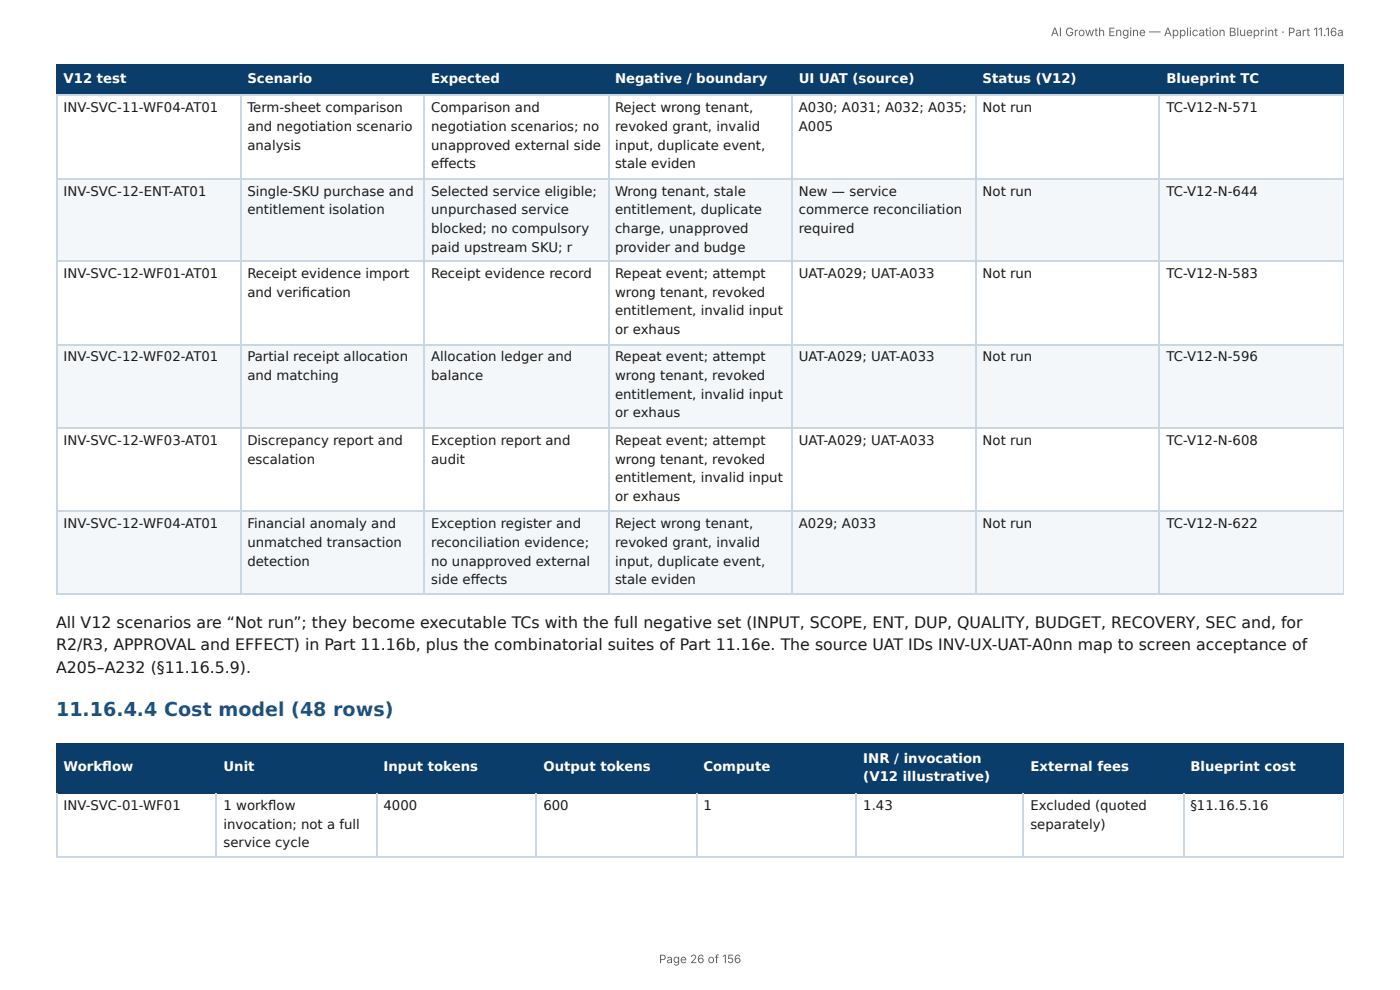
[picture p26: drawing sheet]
<svg xmlns="http://www.w3.org/2000/svg" width="297mm" height="210mm" viewBox="0 0 297 210" stroke-linecap="round" stroke-linejoin="round" font-family="sans-serif">
<defs><g id="words">
<text font-size="4.1" fill="#1f5a8c" x="11.9" y="152.1">11.16.4.4 Cost model (48 rows)</text>
<g font-size="3.3" fill="#1a1a1a">
<text x="11.9" y="133.4">All V12 scenarios are “Not run”; they become executable TCs with the full negative set (INPUT, SCOPE, ENT, DUP, QUALITY, BUDGET, RECOVERY, SEC and, for</text>
<text x="11.9" y="138.1">R2/R3, APPROVAL and EFFECT) in Part 11.16b, plus the combinatorial suites of Part 11.16e. The source UAT IDs INV-UX-UAT-A0nn map to screen acceptance of</text>
<text x="11.9" y="142.9">A205–A232 (§11.16.5.9).</text>
</g>
<g font-size="2.8" fill="#fff">
<text x="13.5" y="17.7">V12 test</text>
<text x="52.5" y="17.7">Scenario</text>
<text x="91.6" y="17.7">Expected</text>
<text x="130.6" y="17.7">Negative / boundary</text>
<text x="169.7" y="17.7">UI UAT (source)</text>
<text x="208.7" y="17.7">Status (V12)</text>
<text x="247.7" y="17.7">Blueprint TC</text>
<text x="183.4" y="161.9">INR / invocation</text>
<text x="13.5" y="163.8">Workfl ow</text>
<text x="47.5" y="163.8">Unit</text>
<text x="81.4" y="163.8">Input tokens</text>
<text x="115.4" y="163.8">Output tokens</text>
<text x="149.4" y="163.8">Compute</text>
<text x="183.4" y="165.9">(V12 illustrative)</text>
<text x="218.8" y="163.8">External fees</text>
<text x="252.8" y="163.8">Blueprint cost</text>
</g>
<g font-size="2.8" fill="#1a1a1a">
<text x="13.5" y="23.8">INV-SVC-11-WF04-AT01</text>
<text x="52.5" y="23.8">Term-sheet comparison</text>
<text x="91.6" y="23.8">Comparison and</text>
<text x="130.6" y="23.8">Reject wrong tenant,</text>
<text x="169.7" y="23.8">A030; A031; A032; A035;</text>
<text x="208.7" y="23.8">Not run</text>
<text x="247.7" y="23.8">TC-V12-N-571</text>
<text x="52.5" y="27.8">and negotiation scenario</text>
<text x="91.6" y="27.8">negotiation scenarios; no</text>
<text x="130.6" y="27.8">revoked grant, invalid</text>
<text x="169.7" y="27.8">A005</text>
<text x="52.5" y="31.8">analysis</text>
<text x="91.6" y="31.8">unapproved external side</text>
<text x="91.6" y="35.7">eff ects</text>
<text x="130.6" y="31.8">input, duplicate event,</text>
<text x="130.6" y="35.7">stale eviden</text>
<text x="13.5" y="41.5">INV-SVC-12-ENT-AT01</text>
<text x="52.5" y="41.5">Single-SKU purchase and</text>
<text x="91.6" y="41.5">Selected service eligible;</text>
<text x="130.6" y="41.5">Wrong tenant, stale</text>
<text x="169.7" y="41.5">New — service</text>
<text x="208.7" y="41.5">Not run</text>
<text x="247.7" y="41.5">TC-V12-N-644</text>
<text x="52.5" y="45.5">entitlement isolation</text>
<text x="91.6" y="45.5">unpurchased service</text>
<text x="130.6" y="45.5">entitlement, duplicate</text>
<text x="169.7" y="45.5">commerce reconciliation</text>
<text x="91.6" y="49.5">blocked; no compulsory</text>
<text x="91.6" y="53.4">paid upstream SKU; r</text>
<text x="130.6" y="49.5">charge, unapproved</text>
<text x="130.6" y="53.4">provider and budge</text>
<text x="169.7" y="49.5">required</text>
<text x="13.5" y="59">INV-SVC-12-WF01-AT01</text>
<text x="52.5" y="59">Receipt evidence import</text>
<text x="91.6" y="59">Receipt evidence record</text>
<text x="130.6" y="59">Repeat event; attempt</text>
<text x="169.7" y="59">UAT-A029; UAT-A033</text>
<text x="208.7" y="59">Not run</text>
<text x="247.7" y="59">TC-V12-N-583</text>
<text x="52.5" y="63">and verifi cation</text>
<text x="130.6" y="63">wrong tenant, revoked</text>
<text x="130.6" y="66.9">entitlement, invalid input</text>
<text x="130.6" y="70.9">or exhaus</text>
<text x="13.5" y="76.7">INV-SVC-12-WF02-AT01</text>
<text x="52.5" y="76.7">Partial receipt allocation</text>
<text x="91.6" y="76.7">Allocation ledger and</text>
<text x="130.6" y="76.7">Repeat event; attempt</text>
<text x="169.7" y="76.7">UAT-A029; UAT-A033</text>
<text x="208.7" y="76.7">Not run</text>
<text x="247.7" y="76.7">TC-V12-N-596</text>
<text x="52.5" y="80.7">and matching</text>
<text x="91.6" y="80.7">balance</text>
<text x="130.6" y="80.7">wrong tenant, revoked</text>
<text x="130.6" y="84.7">entitlement, invalid input</text>
<text x="130.6" y="88.6">or exhaus</text>
<text x="13.5" y="94.5">INV-SVC-12-WF03-AT01</text>
<text x="52.5" y="94.5">Discrepancy report and</text>
<text x="91.6" y="94.5">Exception report and</text>
<text x="130.6" y="94.5">Repeat event; attempt</text>
<text x="169.7" y="94.5">UAT-A029; UAT-A033</text>
<text x="208.7" y="94.5">Not run</text>
<text x="247.7" y="94.5">TC-V12-N-608</text>
<text x="52.5" y="98.4">escalation</text>
<text x="91.6" y="98.4">audit</text>
<text x="130.6" y="98.4">wrong tenant, revoked</text>
<text x="130.6" y="102.4">entitlement, invalid input</text>
<text x="130.6" y="106.4">or exhaus</text>
<text x="13.5" y="112.2">INV-SVC-12-WF04-AT01</text>
<text x="52.5" y="112.2">Financial anomaly and</text>
<text x="91.6" y="112.2">Exception register and</text>
<text x="130.6" y="112.2">Reject wrong tenant,</text>
<text x="169.7" y="112.2">A029; A033</text>
<text x="208.7" y="112.2">Not run</text>
<text x="247.7" y="112.2">TC-V12-N-622</text>
<text x="52.5" y="116.2">unmatched transaction</text>
<text x="91.6" y="116.2">reconciliation evidence;</text>
<text x="130.6" y="116.2">revoked grant, invalid</text>
<text x="52.5" y="120.1">detection</text>
<text x="91.6" y="120.1">no unapproved external</text>
<text x="91.6" y="124.1">side eff ects</text>
<text x="130.6" y="120.1">input, duplicate event,</text>
<text x="130.6" y="124.1">stale eviden</text>
<text x="13.5" y="172">INV-SVC-01-WF01</text>
<text x="47.5" y="172">1 workfl ow</text>
<text x="81.4" y="172">4000</text>
<text x="115.4" y="172">600</text>
<text x="149.4" y="172">1</text>
<text x="183.4" y="172">1.43</text>
<text x="218.8" y="172">Excluded (quoted</text>
<text x="252.8" y="172">§11.16.5.16</text>
<text x="47.5" y="175.9">invocation; not a full</text>
<text x="47.5" y="179.9">service cycle</text>
<text x="218.8" y="175.9">separately)</text>
</g>
<g font-size="2.5" fill="#666">
<text x="223.2" y="7.7">AI Growth Engine — Application Blueprint · Part 11.16a</text>
<text x="140" y="204.5">Page 26 of 156</text>
</g>
</g></defs>
<g fill="#0b3d6b">
<path d="M12.2 14h38.9v6.1h-38.9z"/>
<path d="M51.1 14h39.1v6.1h-39.1z"/>
<path d="M90.2 14h38.9v6.1h-38.9z"/>
<path d="M129.1 14h39.2v6.1h-39.2z"/>
<path d="M168.3 14h38.9v6.1h-38.9z"/>
<path d="M207.2 14h39.1v6.1h-39.1z"/>
<path d="M246.3 14h39.1v6.1h-39.1z"/>
</g>
<g fill="#f4f7fa">
<path d="M12.2 37.8h38.9v17.8h-38.9z"/>
<path d="M51.1 37.8h39.1v17.8h-39.1z"/>
<path d="M90.2 37.8h38.9v17.8h-38.9z"/>
<path d="M129.1 37.8h39.2v17.8h-39.2z"/>
<path d="M168.3 37.8h38.9v17.8h-38.9z"/>
<path d="M207.2 37.8h39.1v17.8h-39.1z"/>
<path d="M246.3 37.8h39.1v17.8h-39.1z"/>
<path d="M12.2 73.3h38.9v17.5h-38.9z"/>
<path d="M51.1 73.3h39.1v17.5h-39.1z"/>
<path d="M90.2 73.3h38.9v17.5h-38.9z"/>
<path d="M129.1 73.3h39.2v17.5h-39.2z"/>
<path d="M168.3 73.3h38.9v17.5h-38.9z"/>
<path d="M207.2 73.3h39.1v17.5h-39.1z"/>
<path d="M246.3 73.3h39.1v17.5h-39.1z"/>
<path d="M12.2 108.5h38.9v17.7h-38.9z"/>
<path d="M51.1 108.5h39.1v17.7h-39.1z"/>
<path d="M90.2 108.5h38.9v17.7h-38.9z"/>
<path d="M129.1 108.5h39.2v17.7h-39.2z"/>
<path d="M168.3 108.5h38.9v17.7h-38.9z"/>
<path d="M207.2 108.5h39.1v17.7h-39.1z"/>
<path d="M246.3 108.5h39.1v17.7h-39.1z"/>
</g>
<path d="M11.9 13.9h273.5M12 13.8v6.6M51.2 13.8v6.6M90.1 13.8v6.6M129.2 13.8v6.6M168.1 13.8v6.6M207.3 13.8v6.6M246.2 13.8v6.6M11.9 20.2h273.5" fill="none" stroke="#0b3d6b" stroke-width=".26"/>
<path d="M285.3 13.8v6.6" fill="none" stroke="#0b3d6b" stroke-width=".21"/>
<g fill="none" stroke="#c9d6e3" stroke-width=".26">
<path d="M11.9 20.2h273.5M11.9 38h273.5M12 20.4v105.8M51.2 20.4v105.8M90.1 20.4v105.8M129.2 20.4v105.8M168.1 20.4v105.8M207.3 20.4v105.8M246.2 20.4v105.8M11.9 55.4h273.5M11.9 73.2h273.5M11.9 90.9h273.5"/>
<path d="M11.9 108.6h273.5M11.9 126.1h273.5"/>
</g>
<path d="M285.3 20.4v105.8" fill="none" stroke="#c9d6e3" stroke-width=".21"/>
<g fill="#0b3d6b">
<path d="M12.2 158h33.8v10.3h-33.8z"/>
<path d="M46 158h33.9v10.3h-33.9z"/>
<path d="M79.9 158h34.1v10.3h-34.1z"/>
<path d="M114 158h33.9v10.3h-33.9z"/>
<path d="M147.9 158h34.1v10.3h-34.1z"/>
<path d="M182 158h35.5v10.3h-35.5z"/>
<path d="M217.5 158h33.9v10.3h-33.9z"/>
<path d="M251.4 158h34v10.3h-34z"/>
</g>
<path d="M11.9 158.1h273.5M12 158v10.5M45.9 158v10.5M80 158v10.5M113.9 158v10.5M148 158v10.5M181.9 158v10.5M217.4 158v10.5M251.5 158v10.5M11.9 168.4h273.5" fill="none" stroke="#0b3d6b" stroke-width=".26"/>
<path d="M285.3 158v10.5" fill="none" stroke="#0b3d6b" stroke-width=".21"/>
<path d="M12 168.5v13.5M45.9 168.5v13.5M80 168.5v13.5M113.9 168.5v13.5M148 168.5v13.5M181.9 168.5v13.5M217.4 168.5v13.5M251.5 168.5v13.5M11.9 181.9h273.5" fill="none" stroke="#c9d6e3" stroke-width=".26"/>
<path d="M285.3 168.5v13.5" fill="none" stroke="#c9d6e3" stroke-width=".21"/>
<use href="#words"/>
</svg>
